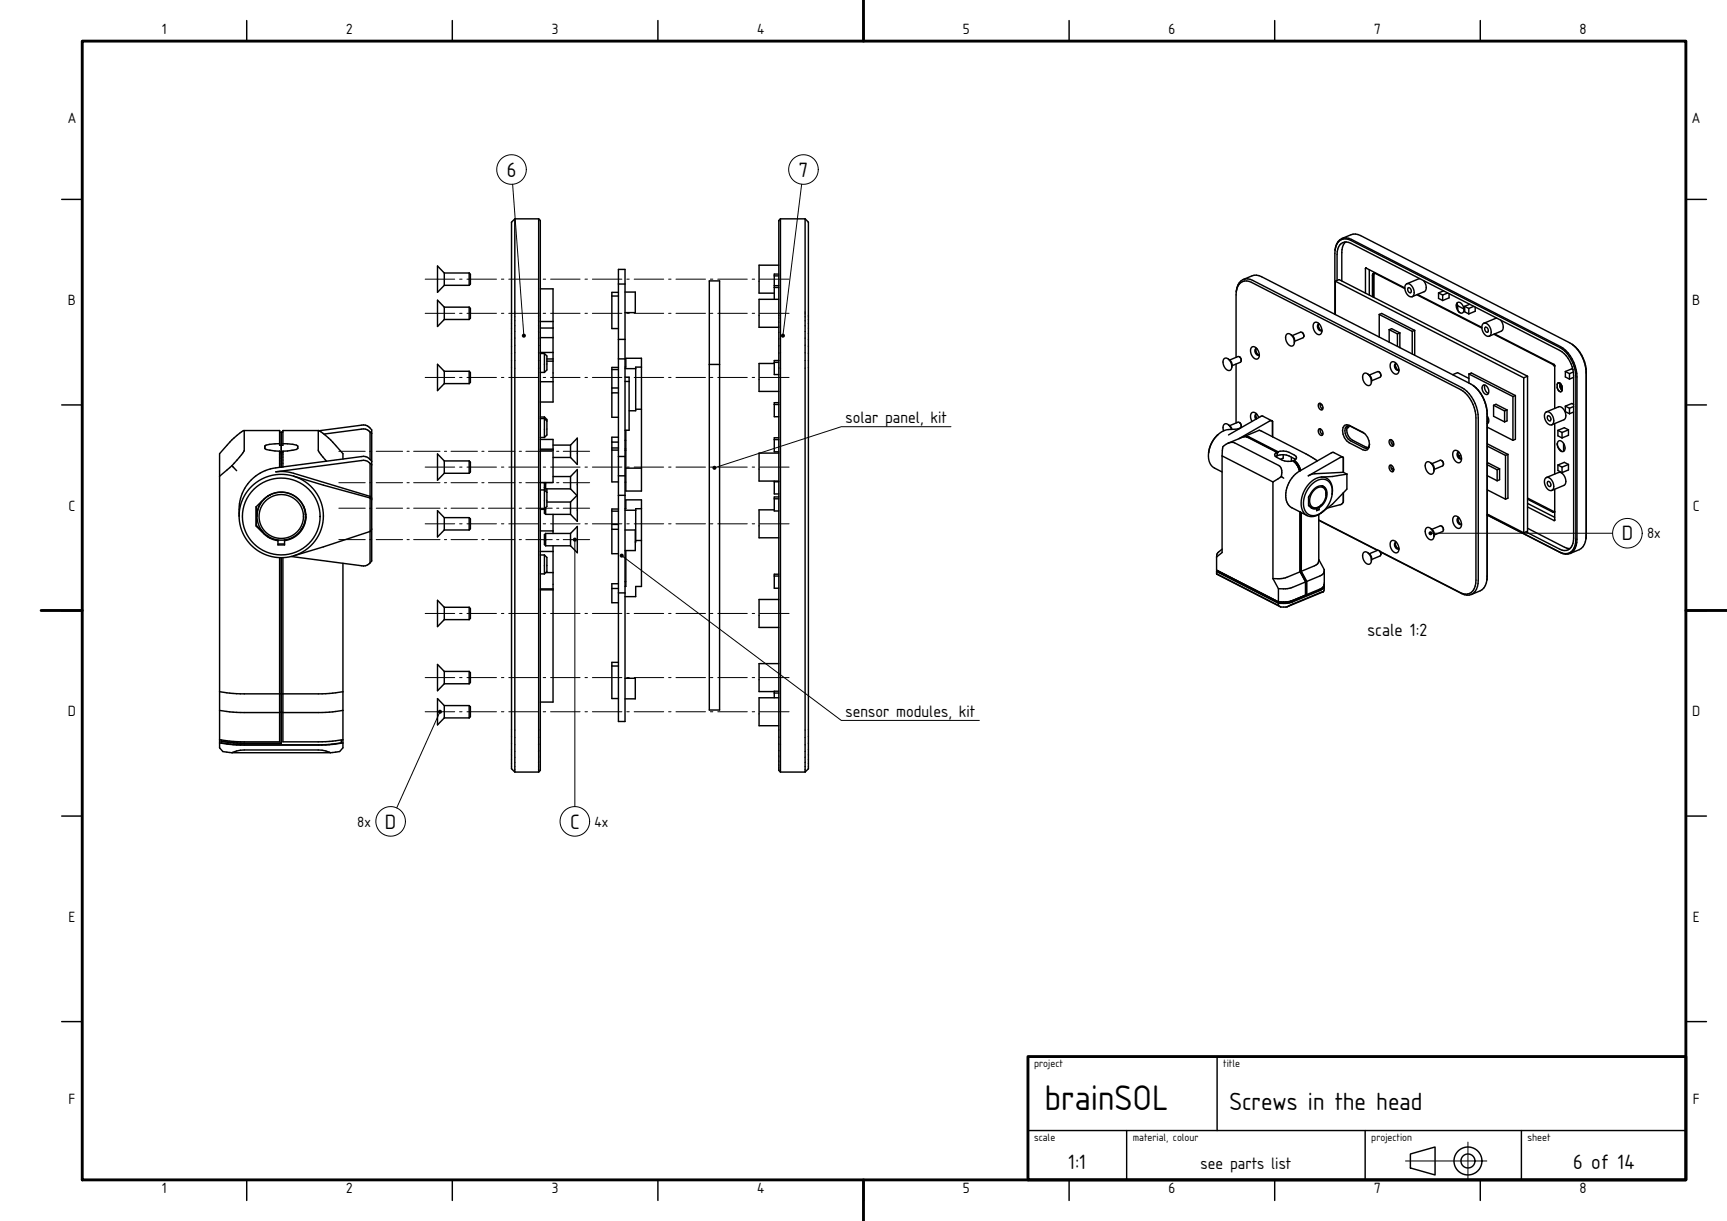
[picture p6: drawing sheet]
<svg xmlns="http://www.w3.org/2000/svg" width="420mm" height="297mm" viewBox="0 0 420 297" stroke-linecap="round" stroke-linejoin="round" font-family="sans-serif">
<defs><g id="words">
<text font-size="8.1" x="254" y="270">brainSOL</text>
<text font-size="5.7" x="299" y="270">Screws in the head</text>
<g font-size="4.7">
<text x="123.2" y="43">6</text>
<text x="194.3" y="43">7</text>
<text x="394.4" y="131.5">D</text>
<text x="93.6" y="201.5">D</text>
<text x="138.6" y="201.5">C</text>
<text x="259.9" y="284.4">1:1</text>
<text x="382.6" y="284.4">6 of 14</text>
</g>
<text font-size="4.1" x="332.6" y="154.7">scale 1:2</text>
<g font-size="3.8">
<text x="205.6" y="102.9">solar panel, kit</text>
<text x="205.6" y="174.3">sensor modules, kit</text>
<text x="292" y="284.4">see parts list</text>
</g>
<g font-size="3.4">
<text x="39.4" y="8.2">1</text>
<text x="84.2" y="8.2">2</text>
<text x="134.2" y="8.2">3</text>
<text x="184.1" y="8.2">4</text>
<text x="234.2" y="8.2">5</text>
<text x="284.2" y="8.2">6</text>
<text x="334.2" y="8.2">7</text>
<text x="384.1" y="8.2">8</text>
<text x="16.5" y="30">A</text>
<text x="411.5" y="30">A</text>
<text x="16.5" y="74.2">B</text>
<text x="411.5" y="74.2">B</text>
<text x="16.7" y="124.2">C</text>
<text x="411.7" y="124.2">C</text>
<text x="400.6" y="131">8x</text>
<text x="16.5" y="174.2">D</text>
<text x="411.5" y="174.2">D</text>
<text x="86.9" y="201">8x</text>
<text x="144.6" y="201">4x</text>
<text x="16.7" y="224.2">E</text>
<text x="411.7" y="224.2">E</text>
<text x="16.7" y="268.5">F</text>
<text x="411.7" y="268.5">F</text>
<text x="39.4" y="290.2">1</text>
<text x="84.2" y="290.2">2</text>
<text x="134.2" y="290.2">3</text>
<text x="184.1" y="290.2">4</text>
<text x="234.2" y="290.2">5</text>
<text x="284.2" y="290.2">6</text>
<text x="334.2" y="290.2">7</text>
<text x="384.1" y="290.2">8</text>
</g>
<g font-size="2.4">
<text x="251.5" y="259.6">project</text>
<text x="297.5" y="259.6">title</text>
<text x="251.5" y="277.6">scale</text>
<text x="275.5" y="277.6">material, colour</text>
<text x="333.5" y="277.6">projection</text>
<text x="371.5" y="277.6">sheet</text>
</g>
</g></defs>
<g fill="#000">
<circle cx="127.4" cy="81.7" r=".5"/>
<circle cx="190.4" cy="81.7" r=".5"/>
<circle cx="173.7" cy="113.8" r=".5"/>
<circle cx="139.8" cy="131.3" r=".5"/>
<circle cx="151.2" cy="135.2" r=".5"/>
<circle cx="347.9" cy="129.7" r=".5"/>
<circle cx="107" cy="173.1" r=".5"/>
</g>
<g fill="none" stroke="#000" stroke-width=".35">
<path d="M60 5v5M110 5v5M160 5v5M210 5v5M260 5v5M310 5v5M360 5v5M15 48.5h5M125.2 53.2l-.8 .8v133l.8 .8M125.2 53.2v134.6M125.2 53.2h5.8M131 53.2v134.6"/>
<path d="M131 53.2l.4 .4v133.8l-.4 .4M189.8 53.2h6M189.8 53.2l-.4 .4v133.8l.4 .4M189.8 53.2v134.6M195.8 53.2v134.6M195.8 53.2l.8 .8v133l-.8 .8M326.3 58a4.6 4.6 0 0 1 4-1l52.1 26.8M326.3 58a2.69 2.69 0 0 1 2.4 .2l50.8 26.1a8.9 8.9 0 0 1 4 7.4v39.5a3.6 3.6 0 0 1-1.6 3.4M326.3 58a3.1 3.1 0 0 0-1.6 2.8M327.2 58.9a3.2 3.2 0 0 0-.9 2.5v6.9M410 48.5h5M108.1 66.4v3"/>
<path d="M108.1 66.4l-1.7-1.7v6.4l1.7-1.7M108.1 74.7v3M108.1 74.7l-1.7-1.7v6.4l1.7-1.7M108.1 69.4h6M108.1 66.4h6M108.1 77.7h6M108.1 74.7h6M114.1 66.4v3M114.1 66.4a1.9 1.9 0 0 1 .3 1.8v.9l-.3 .3M114.1 74.7v3M114.1 74.7a1.9 1.9 0 0 1 .3 1.8v.9l-.3 .3M131.4 70.3h3.1v17.6"/>
<path d="M131.4 78.2h3.1M131.4 79.8h3.1M148.8 72h1.6M150.4 65.5h1.6v110h-1.6zM150.4 71.1h-1.6v8.8h1.6M150.4 69.1h1.6M152 71h2.5v5h-2.5M172.5 68.3h2.5v104.4h-2.5zM188.3 67.1h1.1M188.3 69.5h1.1M188.3 69.9h1.1M189.4 64.5h-4.8v6.8h3.7"/>
<path d="M189.4 72.8h-4.8v6.8h4.8M189.4 66.7h-1.1v6.1M300.7 71a2.46 2.46 0 0 1 3.7-2.3l50.8 26.1a8.3 8.3 0 0 1 3.7 6.8v39.5a2.78 2.78 0 0 1-2.5 3.4l-1.2-.3-19.6-10.1M300.7 71l-.1 15.9M302.3 68a2.69 2.69 0 0 1 2.4 .2l50.8 26.1a8.9 8.9 0 0 1 4 7.4v39.4a3.6 3.6 0 0 1-1.6 3.5M302.3 68a3.4 3.4 0 0 0-1.6 3M302.3 68a4.3 4.3 0 0 1 4.5-.7l51.5 26.5M319.6 78.5a1.27 1.27 0 0 1 1.7 1.2 1.05 1.05 0 0 1-.6 1.7 2.07 2.07 0 0 1-1.1-2.9zM320.6 79.2l.4 1.1M320.7 78.9a1.06 1.06 0 0 0 .7 1.5M320.9 78.9h-.1a.85 .85 0 0 0-.4 .9 .85 .85 0 0 0 .9 .6l.2-.1M324.7 60.8l-.1 15.7"/>
<path d="M324.7 60.7v.1M324.7 68.4v8.1M324.7 68.4l1-.4 45.8 23.5M324.7 68.4l45.9 23.5M324.8 60.1a2.4 2.4 0 0 1 3.7-1.6l50.9 26a8.6 8.6 0 0 1 3.8 7.2v39.5a3.2 3.2 0 0 1-2.1 3.5l-1.1-.1-.6-.3-17.7-9.1 .4 .1M325.2 68.2v-6.3a2.41 2.41 0 0 1 2.8-2.9l51.4 26.3a7.4 7.4 0 0 1 3.3 6.1v39.5a2.41 2.41 0 0 1-2.8 2.9l-8.8-4.4M332.1 65.3v6M332.1 65.3h.1M332.1 65.2v.1M332.2 65.2h-.1M332.2 65.2h.1M332.3 65.2l9.3 4.8"/>
<path d="M333 65.6v6.2M334.1 66.7v.2M334.1 66.7v5.6M334.2 66.5l-.1 .2M334.2 66.4v.1M334.2 66.4l-.2 .1-.2 .4v5.3M334.2 66.4l7.5 3.8M335.4 76.5l.6-.3 8 4.2M335.4 76.5l8.1 4.1M335.4 76.5v5.5M342.1 69a2.03 2.03 0 0 1 1.7 2.7l-.4 .5M342.1 69a1.94 1.94 0 0 0 1.3 3.2"/>
<path d="M342.5 70a.65 .65 0 0 1 .7 .5 .65 .65 0 0 1-.3 .7l-.5-.6zM344.6 71.7l15.8 8.1M344.7 71.6l15.7 8M345.2 67.8l-3.1 1.2M346.2 68.3a1.84 1.84 0 0 1 .2 2.6l-3 1.3M349.8 71.3l1 .5M349.8 71.3v1.3l1 .5M350.8 71.8v1.3M351.1 70.7l-1.3 .6M352.1 71.3l-1.3 .5M352.4 71.4v1.1l-1.6 .6M354.4 73.7l.1 .7"/>
<path d="M354.4 73.7l.2-.2a1.59 1.59 0 0 1 1 2.6 1.64 1.64 0 0 1-1.2-2.4zM354.5 74.4l.1 1 .3 .6M354.5 74.4l1.5 .7M356.2 74.5l1 .5M356.2 74.5v1.3l1 .6M357.2 75v1.4M357.4 74l-1.2 .5M358.4 74.5l-1.2 .5M358.8 74.7v1l-1.6 .7M360.9 78.6a2.03 2.03 0 0 1 1.7 2.7l-.4 .5M360.9 78.6a1.94 1.94 0 0 0 1.3 3.2M361.2 79.6a.65 .65 0 0 1 .7 .5 .65 .65 0 0 1-.3 .7l-.4-.4z"/>
<path d="M364 77.4l-3.1 1.2M364.9 77.9a1.84 1.84 0 0 1 .2 2.7l-2.9 1.2M15 98.5h5M108.1 90.3v3M108.1 90.3l-1.7-1.7v6.4l1.7-1.7M108.1 93.3h6M108.1 90.3h6M114.1 90.3v3M114.1 90.3a1.9 1.9 0 0 1 .3 1.8v.9l-.3 .3M131.4 85.7h3.1M131.4 82.1h3.1M131.4 92.9h3.1"/>
<path d="M131.4 90.6h1M131.4 86h1M132.4 86v4.6M132.4 86l.6 .6v3.4l-.6 .6M133 87.3h1.5M133 87.9h1.5M134.5 87.9v5M134.5 92.9v4.9h-3.1M148.8 94.4h1.6M148.8 95.6h1.6M148.8 89.9h1.6M150.4 87.3h1.6"/>
<path d="M150.4 89.4h-1.6v12.1h1.6M150.4 82.6h1.6M152 89.3h.2v-2.2h3.8v32.3h-3.8v-14.7M152 89.7h2.6M152 91.7h1v13h-1M152 92.8h1M154.6 99.5h1.4M156 89.3h-1.4v10.6h-1.6M172.5 88.6h2.5M188.3 88.4h-3.7v6.8h4.8M188.3 98.4h1.1M188.3 88.1h1.1"/>
<path d="M189.4 87.7h-1.1v3.4h1.1M189.4 97.9h-1.1v3.5h1.1M298.8 87.4l.7 .8 .1 1.1M298.8 87.4a.82 .82 0 0 0-1.1-.1 .82 .82 0 0 0-.2 1 1.58 1.58 0 0 0 1.6 1.8l.4-.3 .1-.5M298.8 87.4a2.49 2.49 0 0 1 .8 1.9M300.6 88.6v14.3M301.5 86.8l-.4-.1-2.1 .9M301.5 86.8l.4 1M301.5 86.8l.3 .4 .1 .6M301.9 87.8l-.2 .3-2.1 .9M304.4 84.5a1.27 1.27 0 0 1 1.7 1.1 1.05 1.05 0 0 1-.7 1.7 2.07 2.07 0 0 1-1-2.8zM305.4 85.1l.4 1.1"/>
<path d="M305.5 84.8a1.06 1.06 0 0 0 .7 1.5M305.7 84.8h-.1a.85 .85 0 0 0-.4 1 .85 .85 0 0 0 .9 .6l.2-.2M314 81.4l.7 .8 .1 1.2M314 81.4a.82 .82 0 0 0-1.1-.1 .82 .82 0 0 0-.2 1.1 1.58 1.58 0 0 0 1.6 1.7l.3-.2 .2-.5M314 81.4a2.49 2.49 0 0 1 .8 2M316.7 80.9l-.4-.1-2.1 .8M316.7 80.9l.4 .9M316.7 80.9l.3 .4 .1 .5M317.1 81.8l-.2 .4-2.1 .8M320.8 98.2a.87 .87 0 0 1 .8 .5 .87 .87 0 0 1-.2 1l-.3-.1-.4-.5-.1-.6zM321 98.3l.6 .3M321.1 98.1v.8l.6 .6"/>
<path d="M332.7 91l.8 .8v1.2M332.7 91a.82 .82 0 0 0-1.1-.1 .82 .82 0 0 0-.2 1.1 1.58 1.58 0 0 0 1.7 1.8l.3-.4 .1-.4M332.7 91a2.49 2.49 0 0 1 .8 2M335.4 90.5l-.4-.1-2 .8M335.4 90.5l.4 .9M335.4 90.5l.4 .4v.5M335.8 91.4l-.2 .4-2.1 .8M337.8 80.2l.6-.3 2 1.1M337.8 80.2v3M337.8 80.2l2 1M338.4 88.1a1.27 1.27 0 0 1 1.7 1.2 1.05 1.05 0 0 1-.7 1.7 2.07 2.07 0 0 1-1-2.9zM339.3 88.8l.5 1.1"/>
<path d="M339.5 88.5a1.06 1.06 0 0 0 .6 1.5M339.6 88.5a.85 .85 0 0 0-.4 .9 .85 .85 0 0 0 .8 .6l.2-.1M339.8 81.2v3.1M340.4 81v3.5M340.4 84.5h.1M340.4 81l-.6 .2M343.5 80.6v5.5M344 80.4l-.5 .2M344 80.4v6M353.3 91.1l1.2-.5 2.7 1.5M357.2 91l.6-.3 10.7 5.5M357.2 91l10.7 5.5"/>
<path d="M357.2 91v2.2M358.3 93.8l1.3 1.2M358.3 93.8l.1 .1M358.9 94.3a8.8 8.8 0 0 1 2.7 5.6M360 95.6l.9 1.6 .6 1.8M360.6 93.8l.1-.1a1.31 1.31 0 0 1 1.2 .8 1.31 1.31 0 0 1-.3 1.5 1.52 1.52 0 0 1-1-2.2zM361.1 93.7a1.69 1.69 0 0 0 .9 2M361.6 99.8l.1 1M363.2 98.6l.6-.3 2.7 1.4M363.2 98.6v2.7l2.7 1.3M363.2 98.6l2.7 1.4M363.3 81.3l14.3 7.3 .5 .6"/>
<path d="M363.5 81.2l14.4 7.4M365.9 100v2.6M366.5 99.7v2.7l-.6 .2M366.5 99.7l-.6 .3M367.9 96.5v10.6M368.5 96.2v10.7l-.6 .2M368.5 96.2l-.6 .3M370.6 91.9v37.7M371.5 91.5l-.9 .4M371.5 91.5v37.7l-.9 .4M377.9 88.6h.1M377.9 88.6l.2 .4v10.4"/>
<path d="M379.4 93.2h-.6l-.1 .9a.8 .8 0 0 0 .2 .9 .8 .8 0 0 0 .9 .1l.1-.2M379.4 93.2l.1 .1M379.4 93.2v1l.5 .7M379.5 93.3l.4 .7v.9M379.5 93.3l.4 1.4M380.7 90.4l1 .5M380.7 90.4v1.3l1 .5M380.7 98.8v1.3l1 .5M380.7 98.8l1 .5M381.7 90.9v1.3M381.7 99.3v1.3M382.4 83.8l.8 .6"/>
<path d="M382.4 83.8l.2 .2M382.5 89.9l-.2-.2-1.6 .7M382.6 90.5l-.9 .4M382.7 98.4l-.4-.3-1.6 .7M382.7 91.8l-1 .4M382.7 98.9l-1 .4M383 84.3a8.7 8.7 0 0 1 2.8 6.2l-.1 39.7M383.6 84.9l1 1.5 .7 1.7 .4 2.7M410 98.5h5M56.4 113.3l1.1 1.2M56.4 113.3l-3 2.5M59.3 104.7a16.3 16.3 0 0 0-4.1 3.7l-1.8 2v71.5l.8 .9 2.2 .3"/>
<path d="M59.3 104.7h8.7v3.6h.8v-3.6h8.7M59.3 104.7l.1 4.8-.7 1.1-2.3 2.7M68 109.9h.8M68 110.2h.8M68 105.1h.8M68 107.9a6.7 6.7 0 0 0-3.6 .6v.6l.3 .2 3.3 .4v4M68.4 105.1v8.5M68.8 107.9a6.7 6.7 0 0 1 3.6 .6v.6l-.3 .2-3.3 .4v3.9M71.4 115.8a10.2 10.2 0 0 0-13.3 9.7M71.4 115.8a10.1 10.1 0 0 1 7.3 9.7 10.1 10.1 0 0 1-7.3 9.7M71.4 115.8l18.6 5.3M77.5 104.7a16.3 16.3 0 0 1 4.1 3.7l1.8 2v1.3"/>
<path d="M77.5 104.7l-.1 4.8 2 2.7M77.6 104.8l10.8-1.4a2.43 2.43 0 0 1 2 1.2v31.9l-.4 .4M90 111.8a2.11 2.11 0 0 0-1.6-.8l-21.3 2.8a10.4 10.4 0 0 0-9 11.7M90 112.7a2.11 2.11 0 0 0-1.6-.7l-21.3 2.8a10.4 10.4 0 0 1 4.3 .3l18.6 5.6M90 105.1a2.11 2.11 0 0 0-1.6-.8l-9.6 1.3M90 105.1v6.7M90 112.7v8M90 105.1l.4 .3M90 111.8l.4 .4M90 112.7l.4 .4M108.1 112.1v3M108.1 112.1l-1.7-1.7v6.4l1.7-1.7"/>
<path d="M108.1 115.1h6M108.1 112.1h6M114.1 112.1v3M114.1 112.1a1.9 1.9 0 0 1 .3 1.8v.9l-.3 .3M131.4 106.9h3.1v2.4M131.4 109.5h3.1M131.4 109.3h3.1M131.4 101.4h1M131.4 106.4h1M131.4 101.8h1M131.4 119.2h1M132.4 101.4v.4"/>
<path d="M132.4 101.8v4.6M132.4 119.2v4.6M132.4 118.6v.6M132.4 101.4l.6 .6v.4M132.4 117.4v1.2M132.4 101.8l.6 .6M132.4 119.2l.6 .6M132.4 118.6l.3 .3M132.7 117.4v1.5M132.7 118.9h6.1M133 102.4v3.4l-.6 .6M133 119.8v3.4l-.6 .6"/>
<path d="M133 118.9v.9M134.5 109.3v8.1h-3.1M134.5 108.3h4.3M134.5 111.3h4.3M134.5 115.9h4.3M138.8 108.3v3M138.8 108.3l1.6-1.7v6.4l-1.6-1.7M138.8 115.9v3M138.8 115.9l1.6-1.7v6.4M138.8 118.9l1.6 1.7M148.8 109.5h1.6M148.8 107.5h1.6"/>
<path d="M148.8 109h1.6M150.4 106.4h-1.6v10.8h1.6M150.4 115.7h1.6M150.4 111h1.6M152 117.3h.2M152 109.2h.2M152 109.6h.2M152 107.1h.2M152.2 113.9h3.8M188.3 117v3.2h1.1M188.3 106.9h1.1M188.3 117.2h1.1"/>
<path d="M189.4 110.2h-4.8v6.8h4.8M189.4 106.5h-1.1v3.4h1.1M293.9 110.1a3.5 3.5 0 0 0 1.5 3.8l1.8 .9M296.2 105.7a7.5 7.5 0 0 0-2.3 4.4M296.2 105.7a6.9 6.9 0 0 0-2.3 4.4M297.2 110.9l12.4 6.3M297.2 110.9v23.5l-1.3 1.1M298.7 107.8l3.6-1.5a1.44 1.44 0 0 1 1.5 0l7 3.6M298.7 107.8l.8-.2 .8 .1 10.7 5.5a2.16 2.16 0 0 1 .6 2.7M298.7 107.8a1.82 1.82 0 0 0-1.4 1.7l-.1 1.4M298.8 103.3l.6 .6 .2 .5M298.8 103.3a.8 .8 0 0 0-1.1-.1 .8 .8 0 0 0-.3 1l.2 .6"/>
<path d="M298.8 103.3l.7 1.1M301.3 104.4l-2.5 .1a4.3 4.3 0 0 0-2.6 1.2M301.5 102.8l-.4-.1-2.1 .9M301.5 102.8l.4 .9M301.5 102.8l.3 .4 .1 .5M301.9 103.7l-.2 .3-.7 .4M302.5 106.2l3.7-1.5h.2l11.3 5.7 2.7 1.7M302.6 106.2l1.2 .3 7 3.6M303.2 106.3l7.3 3.7M305.4 101.1l.2 .8M305.5 100.8l-.1 .4 .2 .7M305.7 100.8l-.4 .1a.96 .96 0 0 0 .1 1.1"/>
<path d="M306.1 101.6a1.2 1.2 0 0 0-1.8-1.1 1.9 1.9 0 0 0 .2 2M309.4 102.4l.1 .1M309.4 102.4h-.5l-7.6 4.3M309.4 102.4l-2.3-1.2h-.4l-7.9 4.6M309.5 102.5v3.7M309.5 102.5h.1M309.6 117.2v23.5M310.5 110l-.5 .6a3.1 3.1 0 0 0 2.5 1.5h2l1.1 1.3M310.5 110.1h.1M310.5 110v.2l.1-.1M310.6 110.1v.7M310.6 110.8l-.3 .3"/>
<path d="M310.8 109.9v.2M310.8 110.1h-.2M310.8 109.9a4.5 4.5 0 0 1 4.4 1.1l.1 .4-.5 .6M311.6 115.9l.6 .4M311.6 115.9l-2 1.3M312.1 110.6v.8l-.7 .3M312.1 110.6l-1.5 .2M312.1 110.6a5.6 5.6 0 0 1 3 1.2M314.1 111.2v1M314.7 112.2h-.1M314.8 112v.1M314.8 112.1l.8 .9 .6 1.5"/>
<path d="M314.8 112a4.4 4.4 0 0 1 1.5 2.4M314.8 112.1l-.1 .1M314.8 112.3l1.2 1.9M315.8 113.8l.2 .5M316 114.3v.3M316 114.2l.1 .4M320.8 104.4a.87 .87 0 0 1 .8 .5 .87 .87 0 0 1-.2 1l-.3-.1-.4-.5-.1-.6zM321.1 104.3v.8l.6 .6M321.3 116a6.5 6.5 0 0 0-4.8 7 2.98 2.98 0 0 0 1.4 2.4M321.3 116a2.85 2.85 0 0 1 2.7 3.6v.6M321.4 118.2l.3 .1M321.5 118.2l.2 .1"/>
<path d="M321.6 118.2v.1M321.7 118.3a1.76 1.76 0 0 1 .8 1.5M322.5 119.8v.4M322.6 119.8h-.1M326.6 111.2l-2.3-1.2-.4 .1-7.9 4.5a6.6 6.6 0 0 0-2.8 8l1 .9M326.6 111.2h-.5l-7.9 4.5 1.4-.4 7.1-.4M326.6 111.2l.1 .1M326.7 111.3v3.6M326.7 119.9v2.2M326.7 114.9h.1M326.7 114.9l.9 .4M327 103.5l.5-.2 .6 .1 3.3 1.8a3.1 3.1 0 0 1 1.2 4.2l-.5 .2-.7-.2-3.3-1.7a3.1 3.1 0 0 1-1.1-4.2z"/>
<path d="M327.6 115.3h.1M327.6 115.3l-3.6 .6-2.7 .1M327.6 115.3v3.7l-3.6 3.6-2.7 2.1M327.9 103.5a2.59 2.59 0 0 0 .9 3.5l3.9 1.9M327.9 103.5a1.34 1.34 0 0 0-.7 2l.7 1.3 .5 .4 3.3 1.7 .6 .2 .4-.2M327.9 103.5l3.8 1.9M328.1 103.6l-.2 .4-.3 .2M332.7 108.9h.1M333 108.5l-.3 .4M338 107a.87 .87 0 0 1 .9 .5 .87 .87 0 0 1-.3 1l-.3-.1-.4-.5-.1-.6zM338 113.2a.87 .87 0 0 1 .9 .6 .87 .87 0 0 1-.3 1l-.3-.2-.4-.5-.1-.6zM338.3 113.8l.7 .4"/>
<path d="M338.3 107l.1 .7 .5 .6M338.3 113.2l.1 .8 .5 .5M338.8 107.4v.9M347.9 112.6l.8 .8v1.1M347.9 112.6a.82 .82 0 0 0-1.1-.1 .82 .82 0 0 0-.2 1.1 1.58 1.58 0 0 0 1.7 1.7l.3-.2 .1-.6M347.9 112.6a2.49 2.49 0 0 1 .8 1.9M350.6 112l-.4-.1-2 .9M350.6 112l.4 1M350.6 112l.4 .5v.5M351 113l-.2 .3-2 .9M353.6 109.7a1.27 1.27 0 0 1 1.7 1.1 1.05 1.05 0 0 1-.7 1.8 2.07 2.07 0 0 1-1-2.9zM354.5 110.3l.5 1.1v-.6"/>
<path d="M354.7 110a1.06 1.06 0 0 0 .6 1.6M354.8 110a.85 .85 0 0 0-.4 1 .85 .85 0 0 0 .8 .6l.2-.2M355.3 110.7l-.6 .2M361.7 102.6l.3 .2M361.7 101.2a1.31 1.31 0 0 1 0 1.8M361.7 100.6l-.1 40.4M361.7 119.1l4.4 2.3M361.7 107.9l5 2.6M361.7 108.5l4.4 2.3M361.7 112.8l.3-.1 2.7 1.3M361.7 115.7l2.4 1.2M361.7 113l2.4 1.3"/>
<path d="M361.7 103.9l6.2 3.2M361.7 103h.1M364.1 114.3v2.6M364.7 114v2.7l-.6 .2M364.7 114l-.6 .3M366.1 110.8v10.6M366.7 110.5v10.7l-.6 .2M366.7 110.5l-.6 .3M376.1 100.2l2.9-1.2a2.03 2.03 0 0 1 1.7 2.6l-.4 .5-2.9 1.2M376.1 116.2l2.9-1.3a2.03 2.03 0 0 1 1.7 2.7l-.4 .5-2.9 1.2M376.1 100.2a2.03 2.03 0 0 1 1.7 2.6l-.4 .5M376.1 100.2a1.94 1.94 0 0 0 1.3 3.1"/>
<path d="M376.1 116.2a2.03 2.03 0 0 1 1.7 2.6l-.4 .5M376.1 116.2a1.94 1.94 0 0 0 1.3 3.1M376.4 101.2a.65 .65 0 0 1 .7 .4 .65 .65 0 0 1-.3 .8l-.5-.6zM376.4 117.2a.65 .65 0 0 1 .7 .4 .65 .65 0 0 1-.3 .7l-.5-.5zM378.1 103v12.3M378.1 119v7.4M378.7 108l.3 .8 .9 1M378.7 107.9a.69 .69 0 0 1 .6-.7 .69 .69 0 0 1 .8 .4 1.43 1.43 0 0 1 .1 2.2l-.7-.2a2.18 2.18 0 0 1-.8-1.6M378.7 107.9v.1M378.9 104.7v1.3l1 .5M378.9 104.7l1 .5M378.9 113.1v1.3l1 .6"/>
<path d="M378.9 113.1l1 .5M379.9 105.2v1.3M379.9 113.6v1.4M380.3 107.9v1.9M381.4 104.6l-1-.6-1.5 .7M381.4 104.6v1.3l-1.5 .6M381.4 113v1.3l-1.5 .7M381.4 113l-1-.5-1.5 .6M381.4 104.6l-1.5 .6M381.4 113l-1.5 .6M382.7 100.2l-1 .4M58.1 125.5a10.2 10.2 0 0 0 13.3 9.7"/>
<path d="M62.3 127.8l1.6 1.6M62.5 125.6a5.8 5.8 0 0 0 2.7 4.8M63.6 122a5.8 5.8 0 0 0-1.1 3.6M65.1 130.4v.1M65.1 120.7h.1M65.2 120.7a5.8 5.8 0 0 0-2.7 4.9M65.2 130.4l-.1 .2M65.2 130.4l.6 .4M65.7 120.3h.1M65.8 120.3a5.9 5.9 0 0 1 8.5 4.9M65.8 120.3l-.6 .4M65.8 130.8l-.2 .1"/>
<path d="M65.8 120.3h.1M67.6 131.5a6 6 0 0 1-3.4-1.7l-1.9-1.8v-4.7l1.9-1.9a6 6 0 0 1 9.5 1.5 6 6 0 0 1-4.5 8.6M67.6 131.3v1.3h1.6v-1.3M67.6 132.3h1.6M68 135.6v44.8h-10.5l-4.1-.5M68.4 135.7v45.1h-9.9l-4.7-.5M68.8 135.6v44.8h10.5l4.1-.5M70.8 135.4l17.1 2.2a2.06 2.06 0 0 0 2.1-.7M73.8 123.1l.5 2M74.3 125.9a5.9 5.9 0 0 1-8.5 4.9M74.3 125.1v.1M74.3 125.1h.1"/>
<path d="M74.3 125.2h.1M74.3 125.2v.7M74.4 125.9a5.9 5.9 0 0 1-1.3 3.1M74.4 125.9h-.1M83.4 137v44.9l-.8 .9-2.2 .3M90 120.7h.1M90 121.1v15.8M90 121.1h.1M90 120.7l.4 .5M90 120.7v.4M90 121.1l.4 .5M90.4 128.7l-.4 .6-18.6 5.9"/>
<path d="M108.1 125.9v3M108.1 125.9l-1.7-1.7v6.4l1.7-1.7M108.1 128.9h6M108.1 125.9h6M114.1 125.9v3M114.1 125.9a1.9 1.9 0 0 1 .3 1.8v.9l-.3 .3M131.4 123.9h1M131.4 123.8h1M131.4 134.1h3.1M131.4 129.1h3.1M131.4 139.6h1M131.4 135h1"/>
<path d="M132.4 135v4.6M132.4 135l.6 .6v3.4l-.6 .6M132.4 123.8h.1M132.4 123.8v1l.3 .3M132.7 123.5v1.6M132.7 129.8v3M132.7 129.8l-.3 .3v2.4l.3 .3M132.7 125.1h6.1M132.7 129.8h6.1M132.7 132.8h6.1M132.7 139.3h1.8M133 122.1h5.8"/>
<path d="M134.5 132.8v1.3M134.5 129.1v.7M134.5 139.3v3.9M134.5 125.1v4M134.5 134.1v5.2M138.8 122.1v3M138.8 129.8v3M138.8 129.8l1.6-1.7v6.4l-1.6-1.7M140.3 120.5l-1.5 1.6M140.4 120.6v6.2l-1.6-1.7M148.8 127.6h1.6M148.8 128.7h1.6"/>
<path d="M148.8 124.3h1.6M150.4 123.8h-1.6v10.9h1.6M150.4 120.5h1.6M152 128.9h2.5v5h-2.5M152 123.7h.2v-2.1h3.8v21.1h-1.4v2.4h-2.6M152 124.1h2.6M152.2 133.9v8.7h-.2M154.6 131.5h1.4M156 123.7h-1.4l-.1 8.1M188.3 124h-3.7v6.8h4.8M188.3 121.3h1.1M189.4 120.9h-1.1v3.4h1.1"/>
<path d="M189.4 139.7h-1.1v3.4h1.1M295.9 139.6l15.6 8.1M295.9 139.6l15 7.7M295.9 135.5v3.2l15 7.7M295.9 139v.6M295.9 139l15 7.8M295.9 138.7v.3M297.2 133.6a2.02 2.02 0 0 0-1.3 1.9M314.2 123.5h.1M314.2 123.5l3.7 1.9M316.2 139.1l-4 1.6h-2.6M316.2 139.1l1.3 2.5"/>
<path d="M316.2 124.5v14.6M316.2 124.5v14.5l1.3 2.4v3.4l-3.3 1.4M316.3 124.6v14.3M316.3 138.9l1.4 2.5M316.3 138.9l-.1 .1M316.5 139l1.3 2.4M316.5 124.7v14.3M318.2 122.5l.3 .6 .5 .4M318.3 120.8l-.1 .2M318.8 123.4l.2 .1M318.9 123.5h.1M319 123.5l.1 .1"/>
<path d="M319.1 123.6l.3 .1M319.1 123.6h.1M319.1 123.7l1.1 .1M319.4 123.7h-.1M320 123.6l.2 .2M320.2 123.8v.4l.6-.2M320.3 123.7h-.1M320.3 123.6v.1M320.3 123.7l.5 .3M320.6 123.4l.2 .1M320.7 125.2v10.9M320.7 136.1l1.4 2.5"/>
<path d="M320.7 136.1l-.1 .8-.3 .4-3.8 1.7M320.7 126.5l14.4 7.3M320.7 126.6l14.3 7.3M320.8 123.5a3.7 3.7 0 0 0 1.4-4.9 2.12 2.12 0 0 0-3.1 .9l-.9 1.4v2.1l.9 .7M320.8 123.5v.5M321.3 122.9a2.39 2.39 0 0 1-1.9 .8M321.3 124.7a3.3 3.3 0 0 1-3.4 .7M321.9 124.3l-.6 .4M322.1 138.6l-.1 4.1-.4 .6-7.7 3.3-1.3 .2h-1.7M322.1 138.6l-.2 .8-.3 .4-3.8 1.6M322.5 120.5a4 4 0 0 1-1.2 2.4M322.5 120.2v.3"/>
<path d="M322.5 120.2a1.53 1.53 0 0 0-1-1.7 1.53 1.53 0 0 0-1.8 .7 2.94 2.94 0 0 0-.5 4.1l1 .2 1.1-.6M324 120.2a2.84 2.84 0 0 0-2.2-3.6 5.7 5.7 0 0 0-4.8 5.4 2.61 2.61 0 0 0 3 3.4l1.1-.5 .8-.6M324 120.2a6.9 6.9 0 0 1-2.1 4.1M326.7 122.1l-.6 .6-3.2 .9M332.7 134.5l.8 .8v1.1M332.7 134.5a.82 .82 0 0 0-1.1-.1 .82 .82 0 0 0-.2 1.1 1.58 1.58 0 0 0 1.7 1.7l.3-.3 .1-.5M332.7 134.5a2.49 2.49 0 0 1 .8 1.9M335 133.9l.4 .1M335 133.9l-2 .8M335.4 134l.4 .9M335.4 134l.4 .4v.5M335.7 134.2l19.8 10.2a2.69 2.69 0 0 0 2.4 .2"/>
<path d="M335.8 134.9l-.2 .3-2.1 .9M338.4 131.6a1.27 1.27 0 0 1 1.7 1.2 1.05 1.05 0 0 1-.7 1.7 2.07 2.07 0 0 1-1-2.9zM339.3 132.3l.5 1M339.5 131.9a1.06 1.06 0 0 0 .6 1.6M339.6 131.9a.85 .85 0 0 0-.4 1 .85 .85 0 0 0 .8 .6l.2-.2M339.7 133.3l.4 .2M347.9 128.6l.8 .8v1.1M347.9 128.6a.82 .82 0 0 0-1.1-.2 .82 .82 0 0 0-.2 1.1 1.58 1.58 0 0 0 1.7 1.8l.3-.3 .1-.5M347.9 128.6a2.49 2.49 0 0 1 .8 1.9M350.6 128l-.4-.1-2 .9M350.6 128l.4 1M350.6 128l.4 .4v.6"/>
<path d="M351 129l-.2 .3-2 .9M353.6 125.7a1.27 1.27 0 0 1 1.7 1.1 1.05 1.05 0 0 1-.7 1.7 2.07 2.07 0 0 1-1-2.8zM354.5 126.3l.5 1.1M354.7 126a1.06 1.06 0 0 0 .6 1.5M354.8 126a.85 .85 0 0 0-.4 1 .85 .85 0 0 0 .8 .6l.2-.2M361.7 125l8.9 4.6M361.7 125.3l17.8 9.1a2.69 2.69 0 0 0 2.4 .2M371.5 128.5l9 4.6 1.3 .3M371.5 123.3l6.4 3.3M371.5 122.5l6.6 3.3M371.5 121.2l6.6 3.3M371.5 121.4l6.1 3.2 .5-.1"/>
<path d="M377.9 126.6h.1M378 126.6h.1M378.1 126.6h-.1M378.1 126.5v.1M378.1 126.4v.1M378.1 124.5h.1M385.7 131a3.3 3.3 0 0 1-1.6 2.7l-2.2 .9M385.7 130.7v.3M385.8 130l-.1 1M15 148.5h5M108.1 147.7v3M108.1 147.7l-1.7-1.7v6.4l1.7-1.7"/>
<path d="M108.1 150.7h6M108.1 147.7h6M114.1 147.7v3M114.1 147.7a1.9 1.9 0 0 1 .3 1.8v.9l-.3 .3M131.4 143.2h3.1M131.4 143.5h3.1M134.5 143.2v27.6h-3.1M148.8 143.1h1.6M150.4 142h-1.6v4.6h1.6M150.4 144.2h1.6M152 141.5h.2M188.3 140.1h1.1"/>
<path d="M189.4 145.8h-4.8v6.8h4.8M309.6 140.7l1.3 2.5M310.9 147.3l.6 .4M310.9 143.2v3.2M310.9 146.8v.5M311 146.4v.3M312.9 147.6l-1.4 .1M313.9 146.2l-1.3 .2h-1.7M317.5 141.6v3.1l-3.7 1.6-1.2 .2h-1.6l-14.9-7.7v.2l14.9 7.7M317.5 141.6l-4 1.5-2.6 .1M317.7 141.4v3.2h.1M317.7 141.4h-.2"/>
<path d="M317.8 141.4v3.2M321.8 142.8l-.4 .5-.5 .3-6.7 2.8-1.2 .2-2 .1M321.8 143.9l-8.9 3.7M321.8 143.9h.1M322 142.3l-.7 .8-3.5 1.5M322 142.1v1.2l-.2 .6M361.6 141a3.3 3.3 0 0 1-1.6 2.7l-2.1 .9M361.7 140.1l-.1 .9M410 148.5h5M53.4 172.8l4.1 .5h10.5M53.4 168.3l4.1 .4 10.5 .1M53.8 180v.7l3.1 .4 2.5 .1 19.7-.1 3.9-.4v-.7"/>
<path d="M68 173.3h.8M68 168.7h.8M83.4 172.8l-4.1 .5h-10.5M83.4 168.3l-4.1 .4-10.5 .1M108.1 163.3v3M108.1 163.3l-1.7-1.7v6.4l1.7-1.7M108.1 171.6v3M108.1 171.6l-1.7-1.7v6.4l1.7-1.7M108.1 166.3h6M108.1 163.3h6M108.1 174.6h6M108.1 171.6h6"/>
<path d="M114.1 163.3v3M114.1 163.3a1.9 1.9 0 0 1 .3 1.8v.9l-.3 .3M114.1 171.6v3M114.1 171.6a1.9 1.9 0 0 1 .3 1.8v.9l-.3 .3M148.8 162h1.6M150.4 161.1h-1.6v8.8h1.6M152 165h2.5M154.5 165v5h-2.5M154.5 165h.1M188.3 168.6h1.1M189.4 161.4h-4.8v6.8h3.7M189.4 169.7h-4.8v6.8h4.8"/>
<path d="M189.4 168.1h-1.1v1.6M15 198.5h5M53.4 180.7l3.3 .4 2.7 .1h18.9l5.1-.5M56.4 183.1h24M56.4 183.1l1.1-.4 1.9-.3h18l1.9 .3 1.1 .4M125.2 187.8h5.8M189.8 187.8h6M410 198.5h5M15 248.5h5M296 257v18M410 248.5h5M250 275h160"/>
<path d="M274 275v12M332 275v12M370 275v12M60 287v5M110 287v5M160 287v5M210 287v5M260 287v5M310 287v5M343 280.7l6-1.7v6.8l-6-1.7zM360 287v5"/>
<circle cx="68.4" cy="125.6" r="5.4"/>
<circle cx="68.5" cy="125.6" r="9.4"/>
<circle cx="357" cy="282.4" r="3.4"/>
<circle cx="357" cy="282.4" r="1.7"/>
</g>
<g fill="none" stroke="#000" stroke-width=".24">
<path d="M124.7 44.8l2.7 36.9M195 44.8l-4.6 36.9M103.4 67.9h7.2M103.4 76.2h7.2M111.8 67.9h.6M111.8 76.2h.6M113.6 67.9h7.1M113.6 76.2h7.1M121.9 67.9h.6M121.9 76.2h.6M123.7 67.9h7.2M123.7 76.2h7.2"/>
<path d="M132.1 67.9h.6M132.1 76.2h.6M133.9 67.9h7.2M133.9 76.2h7.2M142.3 67.9h.6M142.3 76.2h.6M144.1 67.9h7.1M144.1 76.2h7.1M152.4 67.9h.6M152.4 76.2h.6M154.2 67.9h7.2M154.2 76.2h7.2"/>
<path d="M162.6 67.9h.6M162.6 76.2h.6M164.4 67.9h7.2M164.4 76.2h7.2M172.8 67.9h.6M172.8 76.2h.6M174.6 67.9h7.1M174.6 76.2h7.1M182.9 67.9h.6M182.9 76.2h.6M184.7 67.9h7.2M184.7 76.2h7.2"/>
<path d="M103.4 91.8h7.2M111.8 91.8h.6M113.6 91.8h7.1M121.9 91.8h.6M123.7 91.8h7.2M132.1 91.8h.6M133.9 91.8h7.2M142.3 91.8h.6M144.1 91.8h7.1M152.4 91.8h.6M154.2 91.8h7.2M162.6 91.8h.6"/>
<path d="M164.4 91.8h7.2M172.8 91.8h.6M174.6 91.8h7.1M182.9 91.8h.6M184.7 91.8h7.2M82.4 109.8h6.4M82.4 117.4h6.4M89.9 109.8h.5M89.9 117.4h.5M91.5 109.8h6.4M91.5 117.4h6.4M99 109.8h.5"/>
<path d="M99 117.4h.5M100.6 109.8h6.4M100.6 117.4h6.4M103.4 113.6h7.2M108.1 109.8h.5M108.1 117.4h.5M109.7 109.8h6.4M109.7 117.4h6.4M111.8 113.6h.6M113.6 113.6h7.1M117.2 109.8h.5M117.2 117.4h.5"/>
<path d="M118.8 109.8h6.4M118.8 117.4h6.4M121.9 113.6h.6M123.7 113.6h7.2M126.3 109.8h.5M126.3 117.4h.5M127.9 109.8h6.4M127.9 117.4h6.4M132.1 113.6h.6M133.9 113.6h7.2M135.4 109.8h.5M135.4 117.4h.5"/>
<path d="M137 109.8h6.4M137 117.4h6.4M142.3 113.6h.6M144.1 113.6h7.1M152.4 113.6h.6M154.2 113.6h7.2M162.6 113.6h.6M164.4 113.6h7.2M172.8 113.6h.6M174.6 113.6h7.1M182.9 113.6h.6M184.7 113.6h7.2"/>
<path d="M231.3 103.8h-26.7l-30.9 10M82.4 123.6h6.4M82.4 131.3h6.4M89.9 123.6h.5M89.9 131.3h.5M91.5 123.6h6.4M91.5 131.3h6.4M99 123.6h.5M99 131.3h.5M100.6 123.6h6.4M100.6 131.3h6.4M103.4 127.4h7.2"/>
<path d="M108.1 123.6h.5M108.1 131.3h.5M109.7 123.6h6.4M109.7 131.3h6.4M111.8 127.4h.6M113.6 127.4h7.1M117.2 123.6h.5M117.2 131.3h.5M118.8 123.6h6.4M118.8 131.3h6.4M121.9 127.4h.6M123.7 127.4h7.2"/>
<path d="M126.3 123.6h.5M126.3 131.3h.5M127.9 123.6h6.4M127.9 131.3h6.4M132.1 127.4h.6M133.9 127.4h7.2M135.4 123.6h.5M135.4 131.3h.5M137 123.6h6.4M137 131.3h6.4M139.8 131.3v64.9M142.3 127.4h.6"/>
<path d="M144.1 127.4h7.1M151.2 135.2l53.4 40h33.6M152.4 127.4h.6M154.2 127.4h7.2M162.6 127.4h.6M164.4 127.4h7.2M172.8 127.4h.6M174.6 127.4h7.1M182.9 127.4h.6M184.7 127.4h7.2M347.9 129.7h44.3M103.4 149.2h7.2"/>
<path d="M111.8 149.2h.6M113.6 149.2h7.1M121.9 149.2h.6M123.7 149.2h7.2M132.1 149.2h.6M133.9 149.2h7.2M142.3 149.2h.6M144.1 149.2h7.1M152.4 149.2h.6M154.2 149.2h7.2M162.6 149.2h.6M164.4 149.2h7.2"/>
<path d="M172.8 149.2h.6M174.6 149.2h7.1M182.9 149.2h.6M184.7 149.2h7.2M103.4 164.8h7.2M103.4 173.1h7.2M107 173.1l-10.5 23.4M111.8 164.8h.6M111.8 173.1h.6M113.6 164.8h7.1M113.6 173.1h7.1M121.9 164.8h.6"/>
<path d="M121.9 173.1h.6M123.7 164.8h7.2M123.7 173.1h7.2M132.1 164.8h.6M132.1 173.1h.6M133.9 164.8h7.2M133.9 173.1h7.2M142.3 164.8h.6M142.3 173.1h.6M144.1 164.8h7.1M144.1 173.1h7.1M152.4 164.8h.6"/>
<path d="M152.4 173.1h.6M154.2 164.8h7.2M154.2 173.1h7.2M162.6 164.8h.6M162.6 173.1h.6M164.4 164.8h7.2M164.4 173.1h7.2M172.8 164.8h.6M172.8 173.1h.6M174.6 164.8h7.1M174.6 173.1h7.1M182.9 164.8h.6"/>
<path d="M182.9 173.1h.6M184.7 164.8h7.2M184.7 173.1h7.2M357 277.8v9.2M341.8 282.4h19.8"/>
<circle cx="124.4" cy="41.2" r="3.6"/>
<circle cx="195.4" cy="41.2" r="3.6"/>
<circle cx="395.8" cy="129.7" r="3.6"/>
<circle cx="95" cy="199.8" r="3.6"/>
<circle cx="139.8" cy="199.8" r="3.6"/>
</g>
<path d="M20 10h390v277h-390zM210 0v10M10 148.5h10M410 148.5h10M250 257h160v30h-160zM210 287v10" fill="none" stroke="#000" stroke-width=".7"/>
<use href="#words"/>
</svg>
